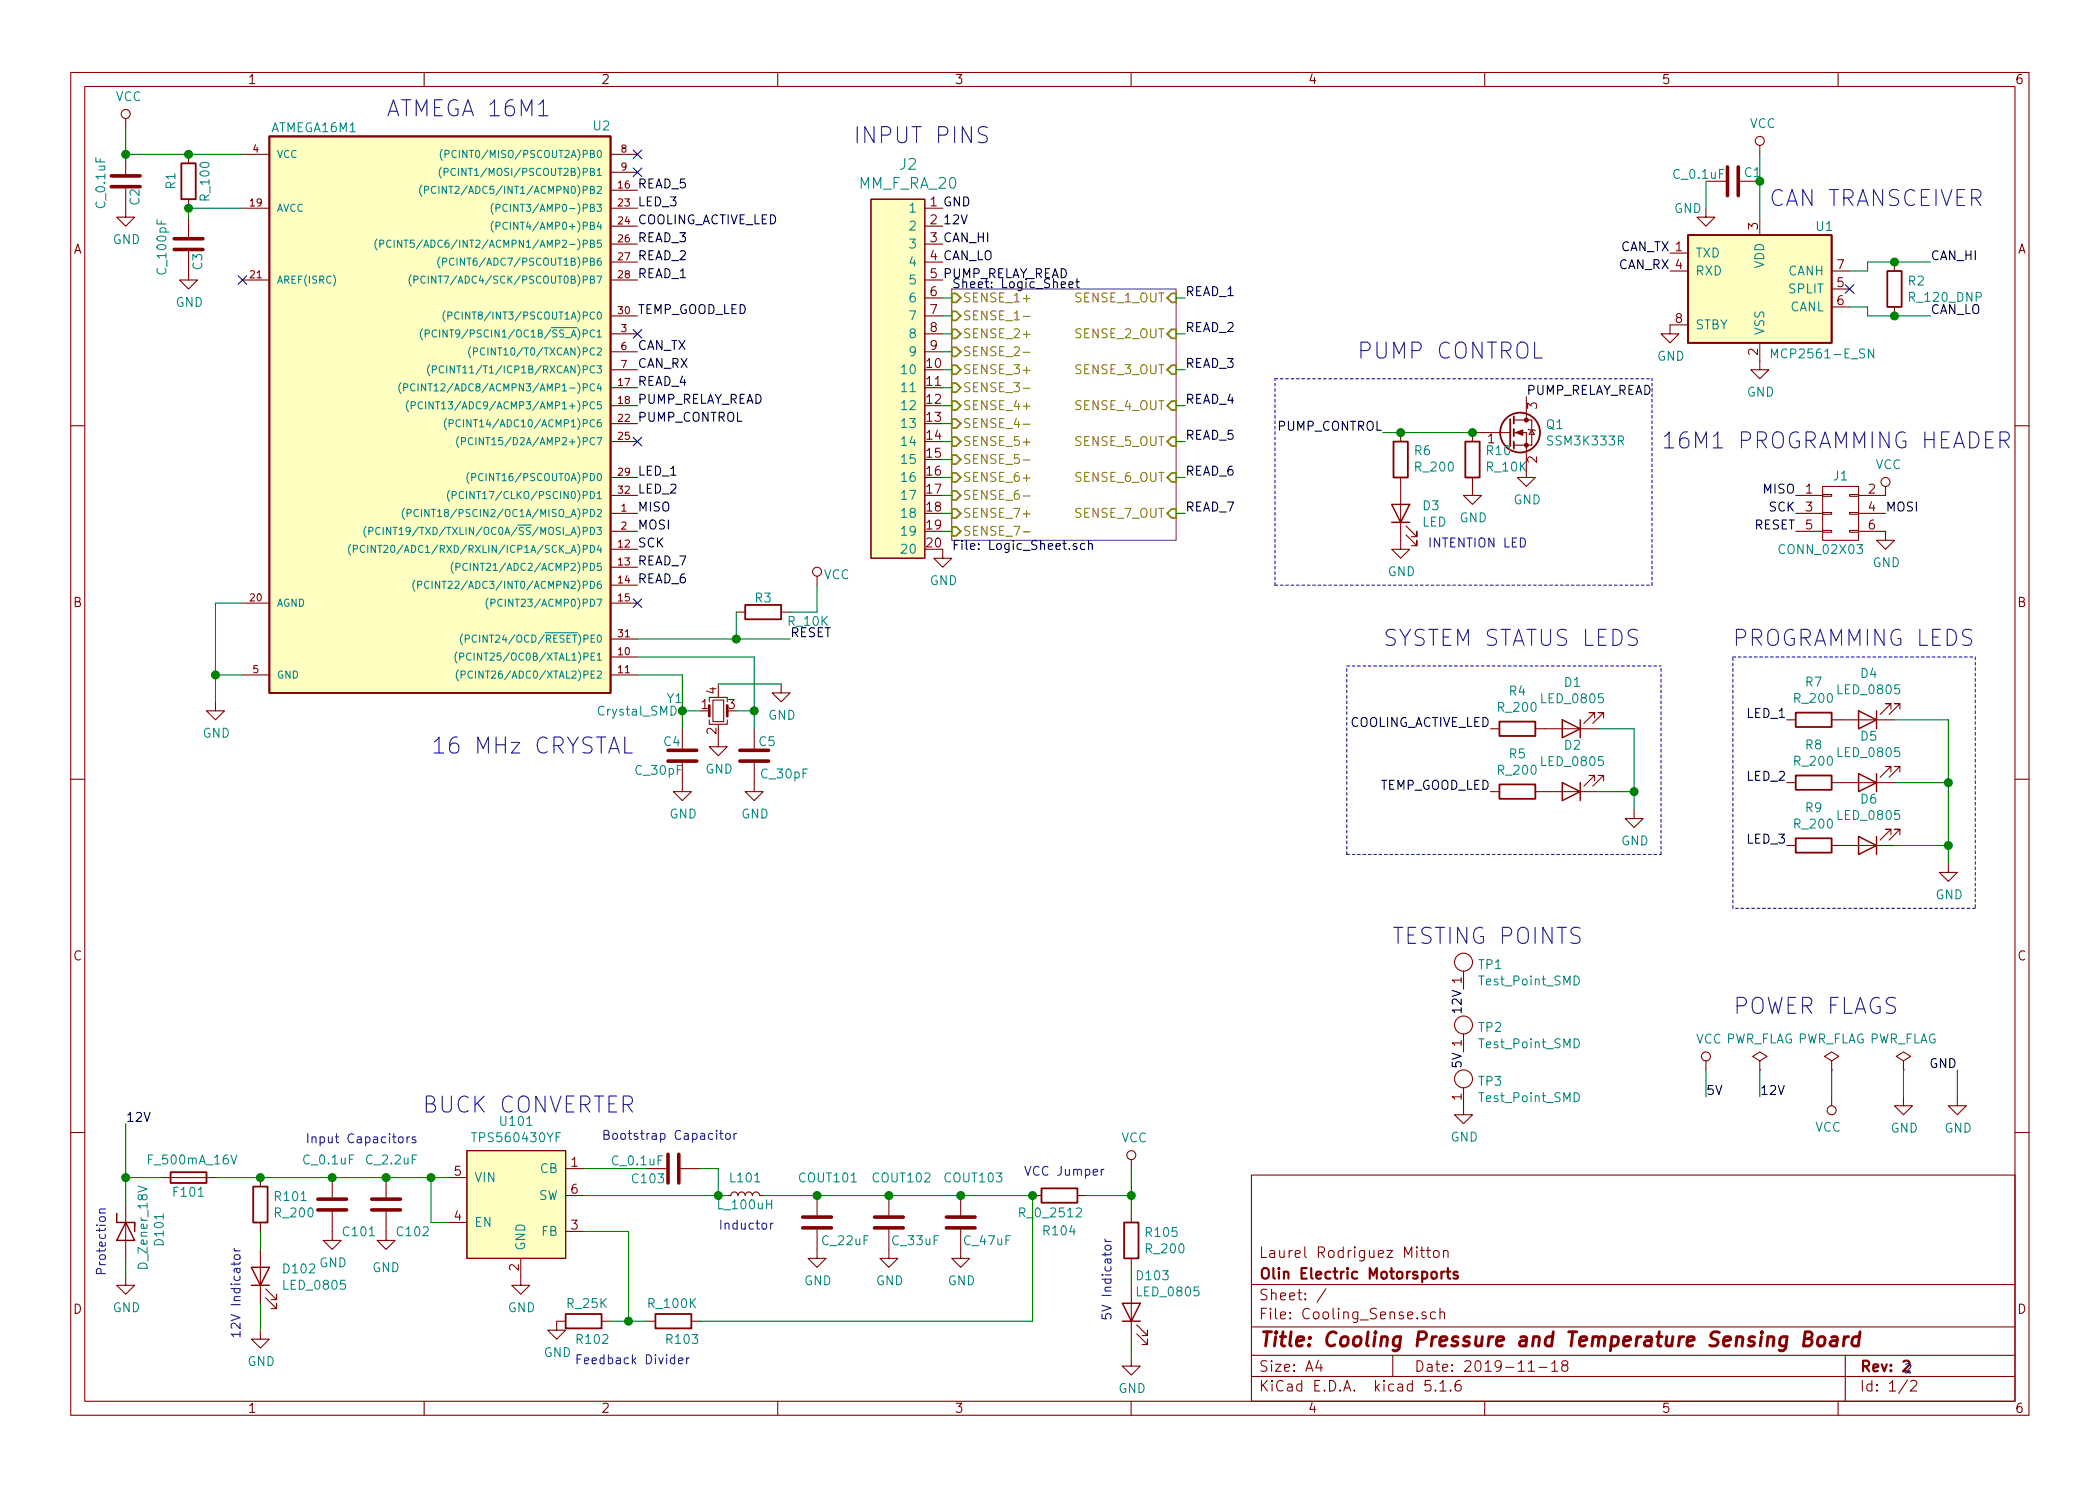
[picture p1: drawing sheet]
<svg xmlns="http://www.w3.org/2000/svg" width="297mm" height="210mm" viewBox="0 0 297 210" stroke-linecap="round" stroke-linejoin="round" font-family="sans-serif">
<defs><g id="words">
<g font-size="3.1" fill="#0000c2">
<text x="54.6" y="16.5">ATMEGA 16M1</text>
<text x="120.6" y="20.3">INPUT PINS</text>
<text x="250.2" y="29.2">CAN TRANSCEIVER</text>
<text x="192.9" y="50.8">PUMP CONTROL</text>
<text x="234.9" y="63.5">16M1 PROGRAMMING HEADER</text>
<text x="195.6" y="91.4">SYSTEM STATUS LEDS</text>
<text x="245.5" y="91.4">PROGRAMMING LEDS</text>
<text x="61" y="106.7">16 MHz CRYSTAL</text>
<text x="196.8" y="133.6">TESTING POINTS</text>
<text x="245.1" y="143.5">POWER FLAGS</text>
<text x="59.7" y="157.5">BUCK CONVERTER</text>
</g>
<text font-size="2.8" fill="#840000" x="178" y="190.5">Title: Cooling Pressure and Temperature Sensing Board</text>
<g font-size="2.1" fill="#008484">
<text x="121.6" y="26.7">MM_F_RA_20</text>
<text x="127.3" y="24">J2</text>
</g>
<g font-size="2.1" fill="#840000">
<text x="178" y="178">Laurel Rodriguez Mitton</text>
<text x="178" y="184">Sheet: /</text>
<text x="178" y="181">Olin Electric Motorsports</text>
<text x="178" y="186.7">File: Cooling_Sense.sch</text>
<text x="178" y="196.9">KiCad E.D.A. kicad 5.1.6</text>
<text x="178" y="194.1">Size: A4</text>
<text x="200" y="194.1">Date: 2019-11-18</text>
<text x="263" y="194.1">Rev: 2</text>
<text x="263" y="196.9">Id: 1/2</text>
</g>
<g font-size="1.8" fill="#840000">
<text x="35" y="11.9">1</text>
<text x="85" y="11.9">2</text>
<text x="135" y="11.9">3</text>
<text x="185" y="11.9">4</text>
<text x="235" y="11.9">5</text>
<text x="285" y="11.9">6</text>
<text x="10.4" y="35.9">A</text>
<text x="131.6" y="31.7">2</text>
<text x="248.7" y="32.5" transform="rotate(-90 248.7 32.5)">3</text>
<text x="285.4" y="35.9">A</text>
<text x="131.6" y="41.9">6</text>
<text x="259.9" y="40.6">5</text>
<text x="259.9" y="38.1">7</text>
<text x="131.6" y="44.4">7</text>
<text x="131.6" y="47">8</text>
<text x="237" y="45.7">8</text>
<text x="259.9" y="43.2">6</text>
<text x="131.1" y="52.1">10</text>
<text x="131.6" y="49.5">9</text>
<text x="248.7" y="50.3" transform="rotate(-90 248.7 50.3)">2</text>
<text x="131.1" y="54.6">11</text>
<text x="131.1" y="57.1">12</text>
<text x="131.1" y="59.7">13</text>
<text x="217.4" y="57.9" transform="rotate(-90 217.4 57.9)">3</text>
<text x="131.1" y="62.2">14</text>
<text x="131.1" y="64.8">15</text>
<text x="210.5" y="62.7">1</text>
<text x="217.4" y="65.5" transform="rotate(-90 217.4 65.5)">2</text>
<text x="131.1" y="67.3">16</text>
<text x="131.1" y="69.8">17</text>
<text x="255.4" y="69.8">1</text>
<text x="264.3" y="69.8">2</text>
<text x="131.1" y="72.4">18</text>
<text x="131.1" y="74.9">19</text>
<text x="131.1" y="77.5">20</text>
<text x="255.4" y="72.4">3</text>
<text x="255.4" y="74.9">5</text>
<text x="264.3" y="72.4">4</text>
<text x="264.3" y="74.9">6</text>
<text x="10.4" y="85.9">B</text>
<text x="285.4" y="85.9">B</text>
<text x="99.2" y="100.3">1</text>
<text x="101.3" y="98.2" transform="rotate(-90 101.3 98.2)">4</text>
<text x="103" y="100.3">3</text>
<text x="101.3" y="103.9" transform="rotate(-90 101.3 103.9)">2</text>
<text x="10.4" y="135.9">C</text>
<text x="285.4" y="135.9">C</text>
<text x="206.8" y="155.7" transform="rotate(-90 206.8 155.7)">1</text>
<text x="64.3" y="166.4">5</text>
<text x="80.8" y="165.1">1</text>
<text x="64.3" y="172.7">4</text>
<text x="80.8" y="174">3</text>
<text x="80.8" y="168.9">6</text>
<text x="73.4" y="179.8" transform="rotate(-90 73.4 179.8)">2</text>
<text x="10.4" y="185.9">D</text>
<text x="285.4" y="185.9">D</text>
<text x="35" y="199.9">1</text>
<text x="85" y="199.9">2</text>
<text x="135" y="199.9">3</text>
<text x="185" y="199.9">4</text>
<text x="235" y="199.9">5</text>
<text x="285" y="199.9">6</text>
</g>
<g font-size="1.8" fill="#008484">
<text x="16.4" y="14.3">VCC</text>
<text x="38.4" y="18.7">ATMEGA16M1</text>
<text x="84" y="18.5">U2</text>
<text x="247.5" y="18.1">VCC</text>
<text x="14.9" y="29.3" transform="rotate(-90 14.9 29.3)">C_0.1uF</text>
<text x="19.7" y="29" transform="rotate(-90 19.7 29)">C2</text>
<text x="24.8" y="26.7" transform="rotate(-90 24.8 26.7)">R1</text>
<text x="29.6" y="28.3" transform="rotate(-90 29.6 28.3)">R_100</text>
<text x="236.9" y="25.3">C_0.1uF</text>
<text x="246.8" y="25.1">C1</text>
<text x="16" y="34.5">GND</text>
<text x="128.8" y="30.1">1</text>
<text x="128.8" y="32.6">2</text>
<text x="128.8" y="35.2">3</text>
<text x="236.8" y="30.1">GND</text>
<text x="256.9" y="32.7">U1</text>
<text x="23.5" y="38.7" transform="rotate(-90 23.5 38.7)">C_100pF</text>
<text x="28.6" y="38.1" transform="rotate(-90 28.6 38.1)">C3</text>
<text x="128.8" y="37.7">4</text>
<text x="128.8" y="40.3">5</text>
<text x="239.8" y="36.4">TXD</text>
<text x="239.8" y="39">RXD</text>
<text x="249.6" y="38" transform="rotate(-90 249.6 38)">VDD</text>
<text x="253" y="39">CANH</text>
<text x="253.1" y="41.5">SPLIT</text>
<text x="270" y="40.4">R2</text>
<text x="24.8" y="43.4">GND</text>
<text x="128.8" y="42.8">6</text>
<text x="128.8" y="45.3">7</text>
<text x="128.8" y="47.9">8</text>
<text x="239.8" y="46.6">STBY</text>
<text x="249.6" y="47.5" transform="rotate(-90 249.6 47.5)">VSS</text>
<text x="253.2" y="44.1">CANL</text>
<text x="270.2" y="42.7">R_120_DNP</text>
<text x="127.8" y="53">10</text>
<text x="128.8" y="50.4">9</text>
<text x="234.4" y="51">GND</text>
<text x="251.3" y="50.7">MCP2561-E_SN</text>
<text x="127.8" y="55.5">11</text>
<text x="127.8" y="58">12</text>
<text x="247.1" y="56.1">GND</text>
<text x="127.8" y="60.6">13</text>
<text x="127.8" y="63.1">14</text>
<text x="127.8" y="65.7">15</text>
<text x="200.1" y="64.4">R6</text>
<text x="210.3" y="64.4">R10</text>
<text x="218.8" y="60.7">Q1</text>
<text x="219.1" y="63">SSM3K333R</text>
<text x="127.8" y="68.2">16</text>
<text x="127.8" y="70.7">17</text>
<text x="200.3" y="66.7">R_200</text>
<text x="210.3" y="66.7">R_10K</text>
<text x="214.1" y="71.4">GND</text>
<text x="259.4" y="68">J1</text>
<text x="265.3" y="66.4">VCC</text>
<text x="127.8" y="73.3">18</text>
<text x="127.8" y="75.8">19</text>
<text x="201.1" y="74.5">LED</text>
<text x="201.3" y="72.2">D3</text>
<text x="206.5" y="73.9">GND</text>
<text x="116.5" y="82">VCC</text>
<text x="127.8" y="78.4">20</text>
<text x="131.5" y="82.8">GND</text>
<text x="196.3" y="81.5">GND</text>
<text x="251.9" y="78.4">CONN_02X03</text>
<text x="264.9" y="80.3">GND</text>
<text x="106.8" y="85.3">R3</text>
<text x="111.6" y="88.6">R_10K</text>
<text x="263.2" y="95.9">D4</text>
<text x="84.7" y="101.3">Crystal_SMD</text>
<text x="94.4" y="99.5">Y1</text>
<text x="108.7" y="101.8">GND</text>
<text x="212" y="100.7">R_200</text>
<text x="213.5" y="98.4">R4</text>
<text x="218.2" y="99.5">LED_0805</text>
<text x="221.3" y="97.2">D1</text>
<text x="253.9" y="99.5">R_200</text>
<text x="255.4" y="97.1">R7</text>
<text x="260.1" y="98.2">LED_0805</text>
<text x="28.7" y="104.4">GND</text>
<text x="93.9" y="105.6">C4</text>
<text x="107.4" y="105.6">C5</text>
<text x="213.5" y="107.3">R5</text>
<text x="221.3" y="106.1">D2</text>
<text x="255.4" y="106">R8</text>
<text x="260.1" y="107.1">LED_0805</text>
<text x="263.2" y="104.8">D5</text>
<text x="90" y="109.6">C_30pF</text>
<text x="99.8" y="109.5">GND</text>
<text x="107.7" y="110.2">C_30pF</text>
<text x="212" y="109.6">R_200</text>
<text x="218.2" y="108.4">LED_0805</text>
<text x="253.9" y="108.4">R_200</text>
<text x="263.2" y="113.7">D6</text>
<text x="94.7" y="115.8">GND</text>
<text x="104.9" y="115.8">GND</text>
<text x="229.3" y="119.6">GND</text>
<text x="253.9" y="117.2">R_200</text>
<text x="255.4" y="114.9">R9</text>
<text x="260.1" y="116">LED_0805</text>
<text x="273.8" y="127.2">GND</text>
<text x="209.2" y="137.1">TP1</text>
<text x="209.4" y="139.4">Test_Point_SMD</text>
<text x="209.2" y="146">TP2</text>
<text x="209.4" y="148.3">Test_Point_SMD</text>
<text x="239.9" y="147.7">VCC PWR_FLAG PWR_FLAG PWR_FLAG</text>
<text x="209.2" y="153.6">TP3</text>
<text x="209.4" y="156">Test_Point_SMD</text>
<text x="67.2" y="161.6">TPS560430YF</text>
<text x="70.9" y="159.3">U101</text>
<text x="158.6" y="161.6">VCC</text>
<text x="205.2" y="161.5">GND</text>
<text x="256.7" y="160.1">VCC</text>
<text x="267.4" y="160.3">GND</text>
<text x="275" y="160.3">GND</text>
<text x="21.2" y="164.8">F_500mA_16V</text>
<text x="43.1" y="164.8">C_0.1uF</text>
<text x="51.9" y="164.8">C_2.2uF</text>
<text x="67.1" y="167.3">VIN</text>
<text x="76.4" y="166">CB</text>
<text x="86.7" y="164.9">C_0.1uF</text>
<text x="89.6" y="167.4">C103</text>
<text x="103.4" y="167.3">L101</text>
<text x="113.2" y="167.3">COUT101</text>
<text x="123.6" y="167.3">COUT102</text>
<text x="133.7" y="167.3">COUT103</text>
<text x="24.7" y="169.3">F101</text>
<text x="39" y="169.9">R101</text>
<text x="39" y="172.3">R_200</text>
<text x="67.1" y="173.6">EN</text>
<text x="76.1" y="169.8">SW</text>
<text x="101.7" y="171.1">L_100uH</text>
<text x="144.5" y="172.3">R_0_2512</text>
<text x="20.9" y="179.3" transform="rotate(-90 20.9 179.3)">D_Zener_18V</text>
<text x="23.2" y="176.1" transform="rotate(-90 23.2 176.1)">D101</text>
<text x="45.2" y="179.3">GND</text>
<text x="48.7" y="174.9">C101</text>
<text x="56.3" y="174.9">C102</text>
<text x="74.3" y="177" transform="rotate(-90 74.3 177)">GND</text>
<text x="76.6" y="174.9">FB</text>
<text x="116.4" y="176.2">C_22uF</text>
<text x="126.3" y="176.2">C_33uF</text>
<text x="136.4" y="176.2">C_47uF</text>
<text x="147.7" y="174.8">R104</text>
<text x="162.2" y="175">R105</text>
<text x="162.2" y="177.3">R_200</text>
<text x="16" y="185.7">GND</text>
<text x="40.2" y="180.2">D102</text>
<text x="40.3" y="182.5">LED_0805</text>
<text x="52.7" y="180">GND</text>
<text x="71.8" y="185.7">GND</text>
<text x="80.3" y="185.1">R_25K</text>
<text x="91.8" y="185.1">R_100K</text>
<text x="113.7" y="181.9">GND</text>
<text x="123.9" y="181.9">GND</text>
<text x="134.1" y="181.9">GND</text>
<text x="160.9" y="181.1">D103</text>
<text x="161" y="183.4">LED_0805</text>
<text x="81.7" y="190.2">R102</text>
<text x="94.4" y="190.2">R103</text>
<text x="35" y="193.3">GND</text>
<text x="76.9" y="192">GND</text>
<text x="158.2" y="197.1">GND</text>
</g>
<g font-size="1.8">
<text x="90.2" y="26.7">READ_5</text>
<text x="90.2" y="29.2">LED_3</text>
<text x="131.6" y="29.2">1 GND</text>
<text x="90.2" y="31.7">COOLING_ACTIVE_LED</text>
<text x="90.2" y="34.3">READ_3</text>
<text x="131.6" y="34.3">3 CAN_HI</text>
<text x="133.3" y="31.7">12V</text>
<text x="229.1" y="35.6">CAN_TX 1</text>
<text x="90.2" y="39.4">READ_1</text>
<text x="90.2" y="36.8">READ_2</text>
<text x="131.6" y="36.8">4 CAN_LO</text>
<text x="131.6" y="39.4">5 PUMP_RELAY_READ</text>
<text x="134.6" y="40.8">Sheet: Logic_Sheet</text>
<text x="167.6" y="41.9">READ_1</text>
<text x="229" y="38.1">CAN_RX 4</text>
<text x="273" y="36.8">CAN_HI</text>
<text x="90.2" y="44.4">TEMP_GOOD_LED</text>
<text x="167.6" y="47">READ_2</text>
<text x="273" y="44.4">CAN_LO</text>
<text x="90.2" y="52.1">CAN_RX</text>
<text x="90.2" y="49.5">CAN_TX</text>
<text x="167.6" y="52.1">READ_3</text>
<text x="90.2" y="57.1">PUMP_RELAY_READ</text>
<text x="90.2" y="54.6">READ_4</text>
<text x="90.2" y="59.7">PUMP_CONTROL</text>
<text x="167.6" y="57.1">READ_4</text>
<text x="215.9" y="55.9">PUMP_RELAY_READ</text>
<text x="167.6" y="62.2">READ_5</text>
<text x="180.7" y="61">PUMP_CONTROL</text>
<text x="90.2" y="69.8">LED_2</text>
<text x="90.2" y="67.3">LED_1</text>
<text x="167.6" y="67.3">READ_6</text>
<text x="249.5" y="69.8">MISO</text>
<text x="90.2" y="72.4">MISO</text>
<text x="90.2" y="74.9">MOSI</text>
<text x="90.2" y="77.5">SCK</text>
<text x="134.6" y="77.8">File: Logic_Sheet.sch</text>
<text x="167.6" y="72.4">READ_7</text>
<text x="248.1" y="74.9">RESET</text>
<text x="250.3" y="72.4">SCK</text>
<text x="266.7" y="72.4">MOSI</text>
<text x="90.2" y="80">READ_7</text>
<text x="90.2" y="82.5">READ_6</text>
<text x="111.8" y="90.2">RESET</text>
<text x="247.2" y="101.6">LED_1</text>
<text x="190.6" y="102.9">COOLING_ACTIVE_LED</text>
<text x="195" y="111.8">TEMP_GOOD_LED</text>
<text x="247.2" y="110.5">LED_2</text>
<text x="247.2" y="119.4">LED_3</text>
<text x="206.8" y="143.1" transform="rotate(-90 206.8 143.1)">12V 1</text>
<text x="206.8" y="151" transform="rotate(-90 206.8 151)">5V 1</text>
<text x="241.3" y="154.9">5V</text>
<text x="248.9" y="154.9">12V</text>
<text x="272.9" y="151.1">GND</text>
<text x="17.8" y="158.7">12V</text>
</g>
<g font-size="1.8" fill="#848400">
<text x="136.1" y="45.3">SENSE_1-</text>
<text x="136.1" y="42.8">SENSE_1+</text>
<text x="136.1" y="47.9">SENSE_2+</text>
<text x="152.2" y="42.8">SENSE_1_OUT</text>
<text x="152.2" y="47.9">SENSE_2_OUT</text>
<text x="136.1" y="50.4">SENSE_2-</text>
<text x="136.1" y="53">SENSE_3+</text>
<text x="152.2" y="53">SENSE_3_OUT</text>
<text x="136.1" y="55.5">SENSE_3-</text>
<text x="136.1" y="58">SENSE_4+</text>
<text x="152.2" y="58">SENSE_4_OUT</text>
<text x="136.1" y="60.6">SENSE_4-</text>
<text x="136.1" y="65.7">SENSE_5-</text>
<text x="136.1" y="63.1">SENSE_5+</text>
<text x="152.2" y="63.1">SENSE_5_OUT</text>
<text x="136.1" y="70.7">SENSE_6-</text>
<text x="136.1" y="68.2">SENSE_6+</text>
<text x="152.2" y="68.2">SENSE_6_OUT</text>
<text x="136.1" y="75.8">SENSE_7-</text>
<text x="136.1" y="73.3">SENSE_7+</text>
<text x="152.2" y="73.3">SENSE_7_OUT</text>
</g>
<g font-size="1.8" fill="#0000c2">
<text x="201.9" y="77.5">INTENTION LED</text>
<text x="43.2" y="161.8">Input Capacitors</text>
<text x="85.1" y="161.3">Bootstrap Capacitor</text>
<text x="144.8" y="166.4">VCC Jumper</text>
<text x="101.6" y="174">Inductor</text>
<text x="15" y="180.6" transform="rotate(-90 15 180.6)">Protection</text>
<text x="34" y="189.5" transform="rotate(-90 34 189.5)">12V Indicator</text>
<text x="157.2" y="186.9" transform="rotate(-90 157.2 186.9)">5V Indicator</text>
<text x="81.3" y="193">Feedback Divider</text>
<text x="269.2" y="194.3">2</text>
</g>
<g font-size="1.4" fill="#840000">
<text x="35.8" y="21.6">4</text>
<text x="87.9" y="21.6">8</text>
<text x="35.4" y="29.2">19</text>
<text x="87.5" y="26.7">16</text>
<text x="87.5" y="29.2">23</text>
<text x="87.9" y="24.1">9</text>
<text x="87.5" y="31.7">24</text>
<text x="87.5" y="34.3">26</text>
<text x="35.4" y="39.4">21</text>
<text x="87.5" y="36.8">27</text>
<text x="87.5" y="39.4">28</text>
<text x="87.5" y="44.4">30</text>
<text x="87.9" y="47">3</text>
<text x="87.9" y="49.5">6</text>
<text x="87.9" y="52.1">7</text>
<text x="87.5" y="54.6">17</text>
<text x="87.5" y="57.1">18</text>
<text x="87.5" y="59.7">22</text>
<text x="87.5" y="62.2">25</text>
<text x="87.5" y="67.3">29</text>
<text x="87.5" y="69.8">32</text>
<text x="87.5" y="77.5">12</text>
<text x="87.9" y="72.4">1</text>
<text x="87.9" y="74.9">2</text>
<text x="87.5" y="80">13</text>
<text x="87.5" y="82.5">14</text>
<text x="35.4" y="85.1">20</text>
<text x="87.5" y="85.1">15</text>
<text x="35.8" y="95.2">5</text>
<text x="87.5" y="92.7">10</text>
<text x="87.5" y="95.2">11</text>
<text x="87.5" y="90.2">31</text>
</g>
<g font-size="1.4" fill="#008484">
<text x="39.1" y="22.3">VCC</text>
<text x="64.5" y="22.3">(PCINT0/MISO/PSCOUT2A)PB0</text>
<text x="39.1" y="30">AVCC</text>
<text x="62.5" y="27.4">(PCINT2/ADC5/INT1/ACMPN0)PB2</text>
<text x="64.5" y="24.9">(PCINT1/MOSI/PSCOUT2B)PB1</text>
<text x="71.8" y="30">(PCINT3/AMP0-)PB3</text>
<text x="57.8" y="35">(PCINT5/ADC6/INT2/ACMPN1/AMP2-)PB5</text>
<text x="71.5" y="32.5">(PCINT4/AMP0+)PB4</text>
<text x="39.1" y="40.1">AREF(ISRC)</text>
<text x="60.9" y="40.1">(PCINT7/ADC4/SCK/PSCOUT0B)PB7</text>
<text x="64.3" y="37.6">(PCINT6/ADC7/PSCOUT1B)PB6</text>
<text x="62.7" y="47.7">(PCINT9/PSCIN1/OC1B/SS_A)PC1</text>
<text x="65" y="45.2">(PCINT8/INT3/PSCOUT1A)PC0</text>
<text x="63.8" y="52.8">(PCINT11/T1/ICP1B/RXCAN)PC3</text>
<text x="68.5" y="50.3">(PCINT10/T0/TXCAN)PC2</text>
<text x="60.4" y="55.4">(PCINT12/ADC8/ACMPN3/AMP1-)PC4</text>
<text x="61.1" y="57.9">(PCINT13/ADC9/ACMP3/AMP1+)PC5</text>
<text x="65.5" y="60.4">(PCINT14/ADC10/ACMP1)PC6</text>
<text x="67.5" y="63">(PCINT15/D2A/AMP2+)PC7</text>
<text x="65.9" y="70.6">(PCINT17/CLKO/PSCIN0)PD1</text>
<text x="67.7" y="68.1">(PCINT16/PSCOUT0A)PD0</text>
<text x="55.7" y="75.7">(PCINT19/TXD/TXLIN/OC0A/SS/MOSI_A)PD3</text>
<text x="60.2" y="73.1">(PCINT18/PSCIN2/OC1A/MISO_A)PD2</text>
<text x="53.8" y="78.2">(PCINT20/ADC1/RXD/RXLIN/ICP1A/SCK_A)PD4</text>
<text x="61.7" y="83.3">(PCINT22/ADC3/INT0/ACMPN2)PD6</text>
<text x="66.2" y="80.8">(PCINT21/ADC2/ACMP2)PD5</text>
<text x="39.1" y="85.8">AGND</text>
<text x="70.5" y="85.8">(PCINT23/ACMP0)PD7</text>
<text x="66.7" y="93.5">(PCINT25/OC0B/XTAL1)PE1</text>
<text x="67.3" y="90.9">(PCINT24/OCD/RESET)PE0</text>
<text x="39.1" y="96">GND</text>
<text x="66.8" y="96">(PCINT26/ADC0/XTAL2)PE2</text>
</g>
</g></defs>
<g fill="none" stroke="#840000" stroke-width=".15">
<path d="M10 10.3h277v189.9h-277zM12 12.2h273v186.1h-273zM17.8 16.8v1.2M60 10.3v1.9M110 10.3v1.9M160 10.3v1.9M210 10.3v1.9M260 10.3v1.9M17.8 26.7v4h1.2l-1.2 1.3-1.3-1.3h1.3M17.8 21.8v2.8M26.7 35.6v4h1.2l-1.2 1.3-1.3-1.3h1.3M26.7 21.8v1.3"/>
<path d="M26.7 28.2v1.3M26.7 30.7v2.8M34.3 29.5h3.8M34.3 39.6h3.8M34.3 21.8h3.8M86.4 29.5h3.8M86.4 32h3.8M86.4 34.5h3.8M86.4 37.1h3.8M86.4 39.6h3.8M86.4 26.9h3.8M86.4 21.8h3.8"/>
<path d="M86.4 24.4h3.8M123.2 28.2h7.6v50.8h-7.6zM130.8 29.5h2.5M130.8 32h2.5M130.8 34.5h2.5M130.8 37.1h2.5M130.8 39.6h2.5M236.2 35.8h2.6M236.2 38.3h2.6M241.3 29.5v1.2h1.3l-1.3 1.3-1.3-1.3h1.3M246.1 25.6h2.8M248.9 20.6v1.2"/>
<path d="M248.9 30.7v2.6M259.1 38.3h2.5M268 37.1v1.2M86.4 44.7h3.8M86.4 47.2h3.8M86.4 49.8h3.8M86.4 54.9h3.8M86.4 57.4h3.8M86.4 59.9h3.8M86.4 52.3h3.8M130.8 42.2h2.5M130.8 44.7h2.5"/>
<path d="M130.8 47.2h2.5M130.8 49.8h2.5M214.1 59.4h1.8M215.9 59.4h.8v3.6h-2.6M215.9 56.1v3.3M238.8 46h-2.6v1.2h1.3l-1.3 1.3-1.3-1.3h1.3M248.9 48.5v3.8h1.3l-1.3 1.3-1.3-1.3h1.3M259.1 40.9h2.5M259.1 43.4h2.5M268 43.4v1.3M10 60.2h2M86.4 70.1h3.8"/>
<path d="M86.4 72.6h3.8M86.4 75.2h3.8M86.4 77.7h3.8M86.4 62.5h3.8M86.4 67.6h3.8M133.3 77.7v1.3h1.3l-1.3 1.3-1.2-1.3h1.2M198.1 67.6v10.1h1.3l-1.3 1.3-1.3-1.3h1.3M198.1 61.2v1.3M198.9 75.7l1.5 1.5v-.8v.8h-.8M198.9 74.4l1.5 1.5v-.7v.7h-.8M208.3 67.6v2.5h1.2l-1.2 1.3-1.3-1.3h1.3M213.6 61.2h-5.3v1.3"/>
<path d="M214.1 61.2h1.8v6.4h1.3l-1.3 1.2-1.3-1.2h1.3M216.2 60.7l.1 .1h.7l.2 .2M216.7 60.8l.3 .7h-.7zM254 70.1h3.8M254 72.6h3.8M254 75.2h3.8M257.8 75.1h1.3v.2h-1.3zM257.8 72.5h1.3v.3h-1.3zM257.8 70h1.3v.2h-1.3zM257.8 68.8h5.1v7.6h-5.1zM261.6 75.1h1.3v.2h-1.3zM261.6 72.5h1.3v.3h-1.3z"/>
<path d="M261.6 70h1.3v.2h-1.3zM262.9 75.2h3.8v1.2h1.3l-1.3 1.3-1.3-1.3h1.3M262.9 72.6h3.8M266.7 68.8v1.3h-3.8M285 60.2h2M30.5 99.3v1.3h1.2l-1.2 1.2-1.3-1.2h1.3M34.3 95.5h3.8M34.3 85.3h3.8M86.4 93h3.8M86.4 95.5h3.8M86.4 80.3h3.8M86.4 82.8h3.8"/>
<path d="M86.4 85.3h3.8M86.4 90.4h3.8M100.3 99.3v-.6h2.6v.6M100.8 99.1h1.6v3h-1.6zM104.1 86.6h1.3M110.5 96.8v1.2h1.3l-1.3 1.3-1.3-1.3h1.3M110.5 86.6h1.3M115.6 81.5v1.3M10 110.3h2M96.5 107.9v4.1h1.3l-1.3 1.3-1.3-1.3h1.3M96.5 103.1v2.8M100.3 101.8v.7h2.6v-.7"/>
<path d="M101.6 104.4v1.3h1.3l-1.3 1.2-1.3-1.2h1.3M106.7 107.9v4.1h1.2l-1.2 1.3-1.3-1.3h1.3M106.7 103.1v2.8M210.8 112h1.3M210.8 103.1h1.3M217.2 112h8.9M217.2 103.1h8.9M225.6 110.5v-.8h-.8h.8l-1.6 1.5M225.6 101.6v-.8h-.8h.8l-1.6 1.6M226.8 110.5v-.8h-.7h.7l-1.5 1.5M226.8 101.6v-.8h-.7h.7l-1.5 1.6M231.1 114.5v1.3h1.3l-1.3 1.3-1.2-1.3h1.2"/>
<path d="M252.7 119.6h1.3M252.7 101.8h1.3M252.7 110.7h1.3M259.1 119.6h8.9M259.1 101.8h8.9M259.1 110.7h8.9M267.5 118.1v-.8h-.8h.8l-1.6 1.6M267.5 100.3v-.7h-.8h.8l-1.6 1.5M267.5 109.2v-.7h-.8h.8l-1.6 1.5M268.7 118.1v-.8h-.7h.7l-1.5 1.6M268.7 100.3v-.7h-.7h.7l-1.5 1.5M268.7 109.2v-.7h-.7h.7l-1.5 1.5"/>
<path d="M285 110.3h2M207 137.4v2.5M275.6 122.2v1.2h1.3l-1.3 1.3-1.3-1.3h1.3M207 153.9v3.8h1.3l-1.3 1.3-1.3-1.3h1.3M207 146.3v2.5M241.3 150.1v1.3M248.9 150.1l1-.6-1-.7-1 .7 1 .6v1.3M248.9 151.4h.1M259.1 150.1l1-.6-1-.7-1 .7 1 .6v1.3M259.1 151.4h.1M259.1 155.2v1.3M269.2 150.1l1.1-.6-1.1-.7-1 .7 1 .6v1.3"/>
<path d="M269.2 151.4h.1M269.2 155.2v1.3h1.3l-1.3 1.2-1.2-1.2h1.2M276.9 155.2v1.3h1.2l-1.2 1.2-1.3-1.2h1.3M10 160.2h2M17.8 170.4v7.6M22.9 166.6h7.6M36.8 166.6v1.3M36.8 173v1.2M36.8 176.8v7.6M47 171.4v4.1h1.3l-1.3 1.3-1.3-1.3h1.3M47 166.6v2.8M54.6 171.4v4.1h1.3l-1.3 1.3-1.3-1.3h1.3"/>
<path d="M54.6 166.6v2.8M63.5 173h2.5M63.5 166.6h2.5M66 162.8h14v15.2h-14zM66 173h.1M73.7 178v3.9h1.2l-1.2 1.2-1.3-1.2h1.3M80 165.3h2.5M80 174.2h2.5M80 169.2h2.5M91.4 165.3h2.8M96.3 165.3h2.8M102.9 169.2h.5a.51 .51 0 0 1 .5-.5 .51 .51 0 0 1 .5 .5 .51 .51 0 0 1 .5-.5 .51 .51 0 0 1 .5 .5 .51 .51 0 0 1 .5-.5 .51 .51 0 0 1 .5 .5 .51 .51 0 0 1 .5-.5 .51 .51 0 0 1 .5 .5h.5"/>
<path d="M115.6 174v4h1.2l-1.2 1.3-1.3-1.3h1.3M115.6 169.2v2.8M125.7 174v4h1.3l-1.3 1.3-1.2-1.3h1.2M125.7 169.2v2.8M135.9 174v4h1.3l-1.3 1.3-1.3-1.3h1.3M135.9 169.2v2.8M146 169.2h1.3M152.4 169.2h1.3M160 164.1v1.2M160 171.7v1.3M160 178v1.3M177 166.3h108v32h-108z"/>
<path d="M200.9 176.9h.6M201.1 176.4v1.3l.2 .2h.2M201.8 176.9h.5M202 176.4v1.3l.2 .2h.1M202.8 177.1a.44 .44 0 0 1 .8 .1v.4a.41 .41 0 0 1-.4 .3 .41 .41 0 0 1-.4-.3zM204.2 177.1a.38 .38 0 0 1 .6 0v.8M204.2 176.9v1M285 160.2h2M17.8 180.6v1.3h1.2l-1.2 1.2-1.3-1.2h1.3M36.8 188.2v1.3h1.3l-1.3 1.2-1.2-1.2h1.2M37.6 183.6l1.5 1.6v-.8v.8h-.7M37.6 182.4l1.5 1.5v-.8v.8h-.7"/>
<path d="M60 198.3v1.9M80 186.9h-1.3v1.3h1.3l-1.3 1.3-1.2-1.3h1.2M85.1 186.9h1.3M91.4 186.9h1.3M97.8 186.9h1.3M110 198.3v1.9M160 198.3v1.9M160 192v1.3h1.3l-1.3 1.3-1.3-1.3h1.3M160 181.9v7.6M160.8 188.7l1.5 1.5v-.7v.7h-.8M160.8 187.4l1.5 1.6v-.8v.8h-.8M177 194.8h108"/>
<path d="M177 191.8h108M177 187.8h108M177 181.8h108M186.5 192.5l-.4 1h1M186.8 193v1M187.6 182.3l-1.3 2M197 191.8v3M201.7 185.7l-.4-.1-.2 .3a.48 .48 0 0 0 .6 .3l.1 .1-.1 .2-.2 .1-.4-.1M202.3 195.3h-.7l-.1 .7h.1a.62 .62 0 0 1 .7 0l.1 .2-.1 .5-.2 .1h-.3l-.3-.1M203 196.7h.1l-.1 .1v-.1v.1M203 185.7a.48 .48 0 0 0-.6 0l-.1 .2 .1 .6a.48 .48 0 0 0 .6 0M203.7 195.8l.4-.5v1.5"/>
<path d="M203.7 185.7a.39 .39 0 0 1 .6 .1v.8M203.7 196.8h.8M203.7 185.1v1.5M205.2 196.7h.1l-.1 .1-.1-.1h.1v.1M206.6 195.3a.62 .62 0 0 0-.8 .7v.5a.48 .48 0 0 0 .8 .2 .61 .61 0 0 0 0-.7 .51 .51 0 0 0-.8 .2M210 198.3v1.9M216.2 194h.8M217.7 193.5h1.1M219.5 193l.4-.5v1.5M219.5 194h.8M221.2 193.2l-.3-.3 .3-.4a.47 .47 0 0 1 .6 .3l-.2 .3-.4 .1a.48 .48 0 0 0-.2 .7 .48 .48 0 0 0 .8-.2l-.1-.4-.2-.1M260 198.3v1.9"/>
<path d="M261 191.8v6.5M269.8 195.2l-1.2 2M270.3 195.5l.2-.2 .5 .1a.37 .37 0 0 1 0 .6l-.8 .8h.9"/>
<circle cx="17.8" cy="16.1" r=".63"/>
<circle cx="248.9" cy="19.9" r=".63"/>
<circle cx="266.7" cy="68.2" r=".63"/>
<circle cx="115.6" cy="80.9" r=".63"/>
<circle cx="207" cy="136.1" r="1.27"/>
<circle cx="207" cy="145" r="1.27"/>
<circle cx="207" cy="152.6" r="1.27"/>
<circle cx="241.3" cy="149.5" r=".63"/>
<circle cx="259.1" cy="157.1" r=".63"/>
<circle cx="160" cy="163.4" r=".63"/>
</g>
<path d="M255.2 189.4h.7a.5 .5 0 0 0 .4-.4 .5 .5 0 0 0-.3-.6h-.7l-.2 2h.8a.53 .53 0 0 0 .4-.5 .53 .53 0 0 0-.4-.5M257.4 189.2a.51 .51 0 0 1 .8 .3l-.1 .6a.54 .54 0 0 1-.5 .4 .54 .54 0 0 1-.6-.4l.1-.6zM259.1 189.2l.2-.1 .5 .1v1.2M259.9 189.6l-.2 .1h-.5a.4 .4 0 0 0-.3 .3 .4 .4 0 0 0 .2 .4h.5l.2-.1M260.9 189.1l-.2 1.3M261.5 189.1a.54 .54 0 0 0-.6 .4M263 189.2a.68 .68 0 0 0-1 .3l-.1 .6 .2 .2 .2 .1 .5-.1M263.1 188.4l-.3 2" fill="none" stroke="#840000" stroke-width=".41"/>
<path d="M203.9 179.9v1M204.3 179.9l-.3 .1-.1 .2M204.6 179.9h.6M204.8 179.4v1.3l.1 .1 .3 .1M206.2 180a.37 .37 0 0 0-.6 .1v.1a.54 .54 0 0 0 .6 .3v.3l-.2 .1-.4-.1" fill="none" stroke="#840000" stroke-width=".3"/>
<path d="M134.6 40.9h31.8v35.5h-31.8z" fill="none" stroke="#840084" stroke-width=".15"/>
<path d="M152.2 39.9h.5M152.3 39.4v1.1l.1 .2h.3M150.1 40.3l.6-.1-.1-.3h-.3l-.2 .2 .1 .6h.4M151.2 40.3l.6-.1-.1-.3h-.3l-.2 .2 .1 .6h.4M152.3 77l-.3-.1-.2 .2 .1 .2 .4 .1v.1v.2h-.5M153.4 77l-.3-.1-.3 .2v.4l.2 .2h.4M154 77a.31 .31 0 0 1 .5 .1v.6M154 76.5v1.2" fill="none" stroke="#000" stroke-width=".15"/>
<g fill="none" stroke="#848400" stroke-width=".15">
<path d="M144.7 44.8h1M144.7 42.2h1M144.7 49.9h1M144.7 47.3h1M144.7 54.9h1M144.7 52.4h1M144.7 57.5h1M144.7 60h1M144.7 65.1h1M144.7 62.6h1M144.7 70.2h1M144.7 67.6h1"/>
<path d="M144.7 75.3h1M144.7 72.7h1"/>
</g>
<g fill="none" stroke="#848400" stroke-width=".25">
<path d="M134.6 44.1h.7l.6 .6-.6 .6h-.7zM134.6 41.5h.7l.6 .7-.6 .6h-.7zM134.6 49.1h.7l.6 .7-.6 .6h-.7zM134.6 46.6h.7l.6 .6-.6 .7h-.7zM134.6 54.2h.7l.6 .7-.6 .6h-.7zM134.6 51.7h.7l.6 .6-.6 .7h-.7zM134.6 59.3h.7l.6 .6-.6 .7h-.7zM134.6 56.8h.7l.6 .6-.6 .6h-.7zM165.7 41.5h.7v1.3h-.7l-.6-.6zM165.7 46.6h.7v1.3h-.7l-.6-.7zM165.7 51.7h.7v1.3h-.7l-.6-.7zM165.7 56.8h.7v1.2h-.7l-.6-.6z"/>
<path d="M134.6 64.4h.7l.6 .6-.6 .7h-.7zM134.6 61.8h.7l.6 .7-.6 .6h-.7zM134.6 69.5h.7l.6 .6-.6 .6h-.7zM134.6 66.9h.7l.6 .7-.6 .6h-.7zM134.6 74.5h.7l.6 .7-.6 .6h-.7zM134.6 72h.7l.6 .6-.6 .7h-.7zM165.7 61.8h.7v1.3h-.7l-.6-.6zM165.7 66.9h.7v1.3h-.7l-.6-.6zM165.7 72h.7v1.3h-.7l-.6-.7z"/>
</g>
<g fill="none" stroke="#840000" stroke-width=".25">
<path d="M38.1 19.3h48.3v78.7h-48.3zM25.7 23.1h2v5.1h-2zM238.8 33.3h20.3v15.2h-20.3zM267 38.3h2v5.1h-2zM213.6 59.3v3.8M214.1 58.9v1M197.1 62.5h2v5.1h-2zM207.3 62.5h2v5.1h-2zM214.1 60.7v1M214.1 62.5v1M105.4 85.6h5.1v2h-5.1zM212.1 102.1h5.1v2h-5.1z"/>
<path d="M212.1 111h5.1v2h-5.1zM254 100.8h5.1v2.1h-5.1zM254 109.7h5.1v2.1h-5.1zM254 118.6h5.1v2h-5.1zM24.1 165.9h5.1v1.5h-5.1zM35.8 167.9h2v5.1h-2zM147.3 168.1h5.1v2.1h-5.1zM159 173h2v5h-2zM80 185.9h5.1v2.1h-5.1zM92.7 185.9h5.1v2.1h-5.1z"/>
<circle cx="215" cy="61.2" r="2.82"/>
</g>
<g fill="none" stroke="#840000" stroke-width=".51">
<path d="M15.7 26.4h4.1M15.7 24.9h4.1M24.6 35.3h4.1M24.6 33.8h4.1M244.3 23.6v4.1M245.9 23.6v4.1M94.5 107.7h4.1M94.5 106.2h4.1M104.6 107.7h4.1M104.6 106.2h4.1M45 171.2h4M45 169.7h4"/>
<path d="M52.6 171.2h4M52.6 169.7h4M94.5 163.3v4.1M96 163.3v4.1M113.5 173.7h4.1M113.5 172.2h4.1M123.7 173.7h4.1M123.7 172.2h4.1M133.9 173.7h4M133.9 172.2h4"/>
</g>
<g fill="#ffffc2" stroke="#ffffc2" stroke-width=".14">
<path d="M238.8 33.3h20.3v15.2h-20.3z"/>
<path d="M123.2 28.2h7.6v50.8h-7.6z"/>
<path d="M66 162.8h14v15.2h-14z"/>
<path d="M38.1 19.3h48.3v78.7h-48.3z"/>
</g>
<g fill="none" stroke="#008484" stroke-width=".15">
<path d="M53.3 33.8a1.2 1.2 0 0 0 0 1.6M53.7 34.5h.5l.1-.4-.6-.1v1M55.3 34.1a.4 .4 0 0 0-.5 0 .4 .4 0 0 0-.1 .4l.2 .4 .2 .1 .2-.1M55.8 34v1M56.8 34v1l-.6-1v1M57.1 34h.6M58.2 38.9a1.13 1.13 0 0 0 0 1.6M58.5 39.6l.5-.1 .1-.1v-.3h-.6v1M59.7 26.2a1.13 1.13 0 0 0 0 1.6M60 26.9l.5-.1 .1-.1v-.3h-.6v1M60.1 39.1a.47 .47 0 0 0-.6 .4 .47 .47 0 0 0 .6 .5M61.6 26.4a.47 .47 0 0 0-.6 .4 .47 .47 0 0 0 .6 .5"/>
<path d="M62.1 26.4v1M62.2 36.4a1.13 1.13 0 0 0 0 1.5M62.4 23.7a1.2 1.2 0 0 0 0 1.5M62.6 21.1a1.2 1.2 0 0 0 0 1.6M62.6 37.1l.5-.1 .1-.2-.1-.2-.5-.1v1M62.8 24.4l.5-.1 .1-.2-.1-.2-.5-.1v1M62.9 21.8h.5l.1-.2v-.2l-.6-.1v1M64.2 36.6a.47 .47 0 0 0-.6 .4 .47 .47 0 0 0 .6 .5v-.1M64.4 23.9a.49 .49 0 0 0-.7 .3 .49 .49 0 0 0 .5 .6l.2-.1M64.5 21.4a.4 .4 0 0 0-.4 0 .4 .4 0 0 0-.2 .4 .37 .37 0 0 0 .2 .4 .37 .37 0 0 0 .4 0M69.8 28.7a1.2 1.2 0 0 0 0 1.6M69.8 31.3a1.2 1.2 0 0 0 0 1.5"/>
<path d="M70.2 29.4h.4l.1-.2v-.2l-.5-.1v1M70.2 32l.4-.1 .1-.1v-.3l-.5-.1v1.1M71.8 29a.47 .47 0 0 0-.7 .4 .47 .47 0 0 0 .6 .5l.1-.1M56.7 54.1a1.13 1.13 0 0 0 0 1.6M57.1 54.8h.5l.1-.2-.1-.2-.5-.1v1M57.8 56.7a1.13 1.13 0 0 0 0 1.5M58.2 57.4l.4-.1 .2-.1-.1-.3-.5-.1v1.1M58.7 54.4a.47 .47 0 0 0-.6 .4 .47 .47 0 0 0 .5 .5l.1-.1M59.1 54.3v1M59.8 56.9a.47 .47 0 0 0-.7 .4 .47 .47 0 0 0 .6 .5h.1M59.8 46.5a1.13 1.13 0 0 0 0 1.6M60.1 47.2h.5l.1-.2v-.2l-.6-.1v1"/>
<path d="M60.2 54.3v1l-.6-1v1M60.2 56.8v1.1M60.8 51.6a1.13 1.13 0 0 0 0 1.6M61.2 52.3l.4-.1 .1-.1v-.3h-.5v1M61.3 56.8v1.1l-.6-1.1v1.1M61.7 46.8a.47 .47 0 0 0-.6 .4 .47 .47 0 0 0 .6 .4M62.2 46.7v1M62.8 51.8a.47 .47 0 0 0-.7 .4 .47 .47 0 0 0 .6 .5h.1M62.9 44a1.2 1.2 0 0 0 0 1.5M63.1 59.2a1.2 1.2 0 0 0 0 1.6M63.2 51.8v1M63.3 44.7l.5-.1 .1-.1v-.3l-.6-.1v1.1"/>
<path d="M63.5 59.9h.5l.1-.2v-.2l-.6-.1v1M64.9 44.2a.49 .49 0 0 0-.6 .4 .49 .49 0 0 0 .4 .6l.2-.1M65.1 59.5a.47 .47 0 0 0-.6 .4 .47 .47 0 0 0 .6 .4M66.6 49.1a1.2 1.2 0 0 0 0 1.5M67 49.8l.5-.1v-.4l-.5-.1v1M68.6 49.3a.4 .4 0 0 0-.5 0 .4 .4 0 0 0-.2 .5 .37 .37 0 0 0 .2 .4 .37 .37 0 0 0 .5-.1M250.6 50.6v-1.2l.4 .9 .4-.9v1.2M265 49.4v1.2l-.7-1.2v1.2M49.6 77a1.13 1.13 0 0 0 0 1.6M50 77.7l.5-.1 .1-.1-.1-.3h-.5v1M51.6 77.2a.47 .47 0 0 0-.7 .4 .47 .47 0 0 0 .6 .5h.1M51.8 74.5a1.2 1.2 0 0 0 0 1.5"/>
<path d="M52 77.2v1M52.2 75.2l.5-.1 .1-.2-.1-.2-.5-.1v1M53.1 77.2v1l-.6-1v1M53.4 77.2h.6M53.8 74.7a.49 .49 0 0 0-.7 .3 .49 .49 0 0 0 .5 .6l.2-.1M54.2 74.6v1M55.3 74.6v1l-.6-1v1M57.2 71.9a1.13 1.13 0 0 0 0 1.6M57.6 72.6h.5l.1-.2-.1-.2-.5-.1v1M59.2 72.2a.47 .47 0 0 0-.7 .4 .47 .47 0 0 0 .6 .4h.1M59.6 72.1v1M63.6 69.4a1.2 1.2 0 0 0 0 1.5"/>
<path d="M64 70.1l.4-.1 .1-.1v-.3l-.5-.1v1.1M64.1 79.5a1.2 1.2 0 0 0 0 1.6M64.9 61.8a1.13 1.13 0 0 0 0 1.5M65.3 62.5l.5-.1 .1-.2-.1-.2-.5-.1v1M65.6 69.6a.4 .4 0 0 0-.5 0 .4 .4 0 0 0-.2 .5 .37 .37 0 0 0 .2 .4 .37 .37 0 0 0 .5 0M66.1 79.8a.47 .47 0 0 0-.7 .4 .47 .47 0 0 0 .6 .5l.1-.1M66.3 66.8a1.13 1.13 0 0 0 0 1.6M66.7 67.5h.5l.1-.2v-.2l-.6-.1v1M66.9 62a.47 .47 0 0 0-.7 .4 .47 .47 0 0 0 .6 .5l.1-.1M58.7 82.1a1.13 1.13 0 0 0 0 1.5M59.1 82.8l.5-.1 .1-.1-.1-.3-.5-.1v1.1M60.7 82.3a.47 .47 0 0 0-.7 .4 .47 .47 0 0 0 .6 .5h.1"/>
<path d="M61.1 82.2v1.1M64.5 80.2h.5l.1-.2-.1-.2-.5-.1v1M64.6 92.2a1.2 1.2 0 0 0 0 1.6M64.8 94.8a1.13 1.13 0 0 0 0 1.5M65 92.9h.5l.1-.2v-.2l-.6-.1v1M65.2 95.5l.5-.1 .1-.1v-.3l-.6-.1v1.1M65.4 89.7a1.13 1.13 0 0 0 0 1.6M65.8 90.4l.5-.1 .1-.1-.1-.3h-.5v1M66.6 92.5a.47 .47 0 0 0-.6 .4 .47 .47 0 0 0 .6 .5v-.1M66.8 95a.47 .47 0 0 0-.6 .4 .47 .47 0 0 0 .6 .5M67.4 89.9a.47 .47 0 0 0-.6 .4 .47 .47 0 0 0 .6 .5M69 84.6a1.2 1.2 0 0 0 0 1.6"/>
<path d="M69.4 85.3h.5l.1-.2v-.2l-.6-.1v1M222.7 138.1a.64 .64 0 0 1 .7 .6 .64 .64 0 0 1-.7 .7zM222.7 154.6a.64 .64 0 0 1 .7 .6 .64 .64 0 0 1-.7 .7zM222.7 147a.64 .64 0 0 1 .7 .6 .64 .64 0 0 1-.7 .7z"/>
</g>
<g fill="none" stroke="#840000" stroke-width=".2">
<path d="M196.8 71.4h2.6l-1.3 2.5zM196.8 73.9h2.6M221 110.7l2.5 1.3-2.5 1.3zM221 101.8l2.5 1.3-2.5 1.3zM223.5 101.8v2.6M223.5 110.7v2.6M262.9 118.4l2.5 1.2-2.5 1.3zM262.9 100.6l2.5 1.2-2.5 1.3zM262.9 109.5l2.5 1.2-2.5 1.3zM265.4 100.6v2.5M265.4 109.5v2.5M265.4 118.4v2.5"/>
<path d="M16.5 171.7v1.3h2.5v.5M17.8 173l1.2 2.5h-2.5zM35.6 179.3h2.5l-1.3 2.6zM35.6 181.9h2.5M158.7 184.4h2.6l-1.3 2.5zM158.7 186.9h2.6"/>
</g>
<g fill="#840000" stroke="#840000" stroke-width=".15">
<path d="M214.4 61.2l1-.4v.8z"/>
<circle cx="215.9" cy="63" r=".28"/>
<circle cx="215.9" cy="59.4" r=".28"/>
</g>
<path d="M100.3 99.8v1.5M102.9 99.8v1.5" fill="none" stroke="#840000" stroke-width=".38"/>
<path d="M180.3 53.6h53.4M180.3 82.8v-29.2M180.3 82.8h53.4M190.5 94.2h44.4M233.7 82.8v-29.2M245.1 93h34.3M279.4 93v35.5M190.5 120.9v-26.7M190.5 120.9h44.4M234.9 120.9v-26.7M245.1 128.5v-35.5M279.4 128.5h-34.3" fill="none" stroke="#0000c2" stroke-width=".15" stroke-dasharray=".4 .4"/>
<g fill="none" stroke="#008400" stroke-width=".15">
<path d="M17.8 18v3.8h16.5M34.3 29.5h-7.6v1.2M241.3 25.6v3.9M248.9 21.8v8.9M273 37.1h-8.8v1.2h-2.6M133.3 52.3h1.3M133.3 42.2h1.3M133.3 44.7h1.3M133.3 47.2h1.3M133.3 49.8h1.3M133.3 54.9h1.3M133.3 57.4h1.3"/>
<path d="M133.3 59.9h1.3M166.4 52.3h1.2M166.4 42.2h1.2M166.4 47.2h1.2M166.4 57.4h1.2M261.6 43.4h2.6v1.3h8.8M133.3 75.2h1.3M133.3 62.5h1.3M133.3 72.6h1.3M133.3 70.1h1.3M133.3 67.6h1.3M133.3 65h1.3"/>
<path d="M166.4 62.5h1.2M166.4 72.6h1.2M166.4 67.6h1.2M195.6 61.2h12.7M30.5 95.5h3.8M34.3 85.3h-3.8v14M90.2 90.4h21.6M90.2 95.5h6.3v7.6M90.2 93h16.5v10.1M101.6 96.8h8.9M104.1 86.6v3.8M115.6 82.8v3.8h-3.8"/>
<path d="M96.5 100.6h2.6M104.1 100.6h2.6M226.1 103.1h5v11.4M226.1 112h5M268 110.7h7.6M268 101.8h7.6v20.4M268 119.6h7.6M17.8 159v11.4M241.3 151.4v3.8M248.9 151.4v3.8M259.1 151.4v3.8M269.2 151.4v3.8"/>
<path d="M276.9 151.4v3.8M17.8 166.6h5.1M17.8 178v2.6M30.5 166.6h33M36.8 174.2v2.6M61 166.6v6.4h2.5M82.5 169.2h20.4M82.5 165.3h8.9M82.5 174.2h6.4v12.7M99.1 165.3h2.5v3.9M107.9 169.2h38.1v17.7h-46.9M153.7 169.2h6.3"/>
<path d="M160 165.3v6.4M160 179.3v2.6M36.8 184.4v3.8M86.4 186.9h5M160 189.5v2.5"/>
</g>
<g fill="none" stroke="#0000c2" stroke-width=".15">
<path d="M76.2 16.4h1.3M139.6 18.1l-.3-.2h-.5a.56 .56 0 0 0-.4 .6 .56 .56 0 0 0 .4 .5 .76 .76 0 0 1 .8 .6 .54 .54 0 0 1-.4 .6l-.8-.1M282.9 62.3h.9a.62 .62 0 0 0 .4-.6 .62 .62 0 0 0-.4-.6h-.9v2.3M283.5 62.3l.7 1.1M88.4 104.3v2.2h1M101.4 159.9l-.1 .1h.1v-.1v.2M102 159.9v1.1v.2h.3M14.1 171.6h.8M14.9 171.1h-.7a.31 .31 0 0 0-.1 .2 .31 .31 0 0 0 .1 .3M33.1 176.6l.1 .3 .2 .1M33.1 177h.9M33.2 177.6h.6l.2 .2-.1 .3-.2 .1-.5-.1-.1-.1z"/>
<path d="M56.5 160.9h.3l.2 .1v.5l-.1 .1-.3 .1-.2-.2v-.4zM57.6 160.9v.8M57.9 160.9h-.2l-.1 .2M58.8 160.9a.32 .32 0 0 0-.5 .1l.1 .2 .3 .1 .2 .2-.2 .2-.4-.1M101.4 160.4v.8M101.8 160.4h.5M102.7 160.4h.3l.3 .2v.4l-.1 .2h-.3l-.2-.1-.1-.5zM103.8 160.4v.8M104.2 160.4h-.2l-.2 .2M109 173.1v.8M109.3 173.1h-.2l-.1 .2M155.8 165.4v.9"/>
<path d="M156.2 165.4l-.3 .1-.1 .2M156.3 175.3l.1 .2 .1 .2M156.3 175.7h.8M156.4 176.3l.1-.1h.4l.2 .2v.4l-.2 .1h-.4l-.2-.3zM96 192.5l.6-.1-.1-.2-.3-.1-.2 .2v.6h.5M97.1 192.1v.9M97.5 192.1l-.2 .1-.2 .1"/>
</g>
<g fill="#008400" stroke="#008400" stroke-width=".25">
<circle cx="61" cy="166.6" r=".51"/>
<circle cx="275.6" cy="110.7" r=".51"/>
<circle cx="101.6" cy="169.2" r=".51"/>
<circle cx="104.1" cy="90.4" r=".51"/>
<circle cx="231.1" cy="112" r=".51"/>
<circle cx="88.9" cy="186.9" r=".51"/>
<circle cx="146.1" cy="169.2" r=".51"/>
<circle cx="115.6" cy="169.2" r=".51"/>
<circle cx="248.9" cy="25.6" r=".51"/>
<circle cx="125.7" cy="169.2" r=".51"/>
<circle cx="135.9" cy="169.2" r=".51"/>
<circle cx="54.6" cy="166.6" r=".51"/>
<circle cx="47" cy="166.6" r=".51"/>
<circle cx="36.8" cy="166.6" r=".51"/>
<circle cx="160" cy="169.2" r=".51"/>
<circle cx="17.8" cy="166.6" r=".51"/>
<circle cx="268" cy="44.7" r=".51"/>
<circle cx="268" cy="37.1" r=".51"/>
<circle cx="17.8" cy="21.8" r=".51"/>
<circle cx="26.7" cy="21.8" r=".51"/>
<circle cx="30.5" cy="95.5" r=".51"/>
<circle cx="208.3" cy="61.2" r=".51"/>
<circle cx="198.1" cy="61.2" r=".51"/>
<circle cx="106.7" cy="100.6" r=".51"/>
<circle cx="26.7" cy="29.5" r=".51"/>
<circle cx="96.5" cy="100.6" r=".51"/>
<circle cx="275.6" cy="119.6" r=".51"/>
</g>
<g fill="none" stroke="#000084" stroke-width=".15">
<path d="M33.7 39l1.2 1.2M34.9 39l-1.2 1.2M89.6 21.2l1.2 1.2M89.6 23.8l1.2 1.2M90.8 21.2l-1.2 1.2M90.8 23.8l-1.2 1.2M89.6 46.6l1.2 1.2M90.8 46.6l-1.2 1.2M261 40.3l1.2 1.2M262.2 40.3l-1.2 1.2M89.6 61.9l1.2 1.2M90.8 61.9l-1.2 1.2"/>
<path d="M89.6 84.7l1.2 1.2M90.8 84.7l-1.2 1.2"/>
</g>
<use href="#words"/>
</svg>
